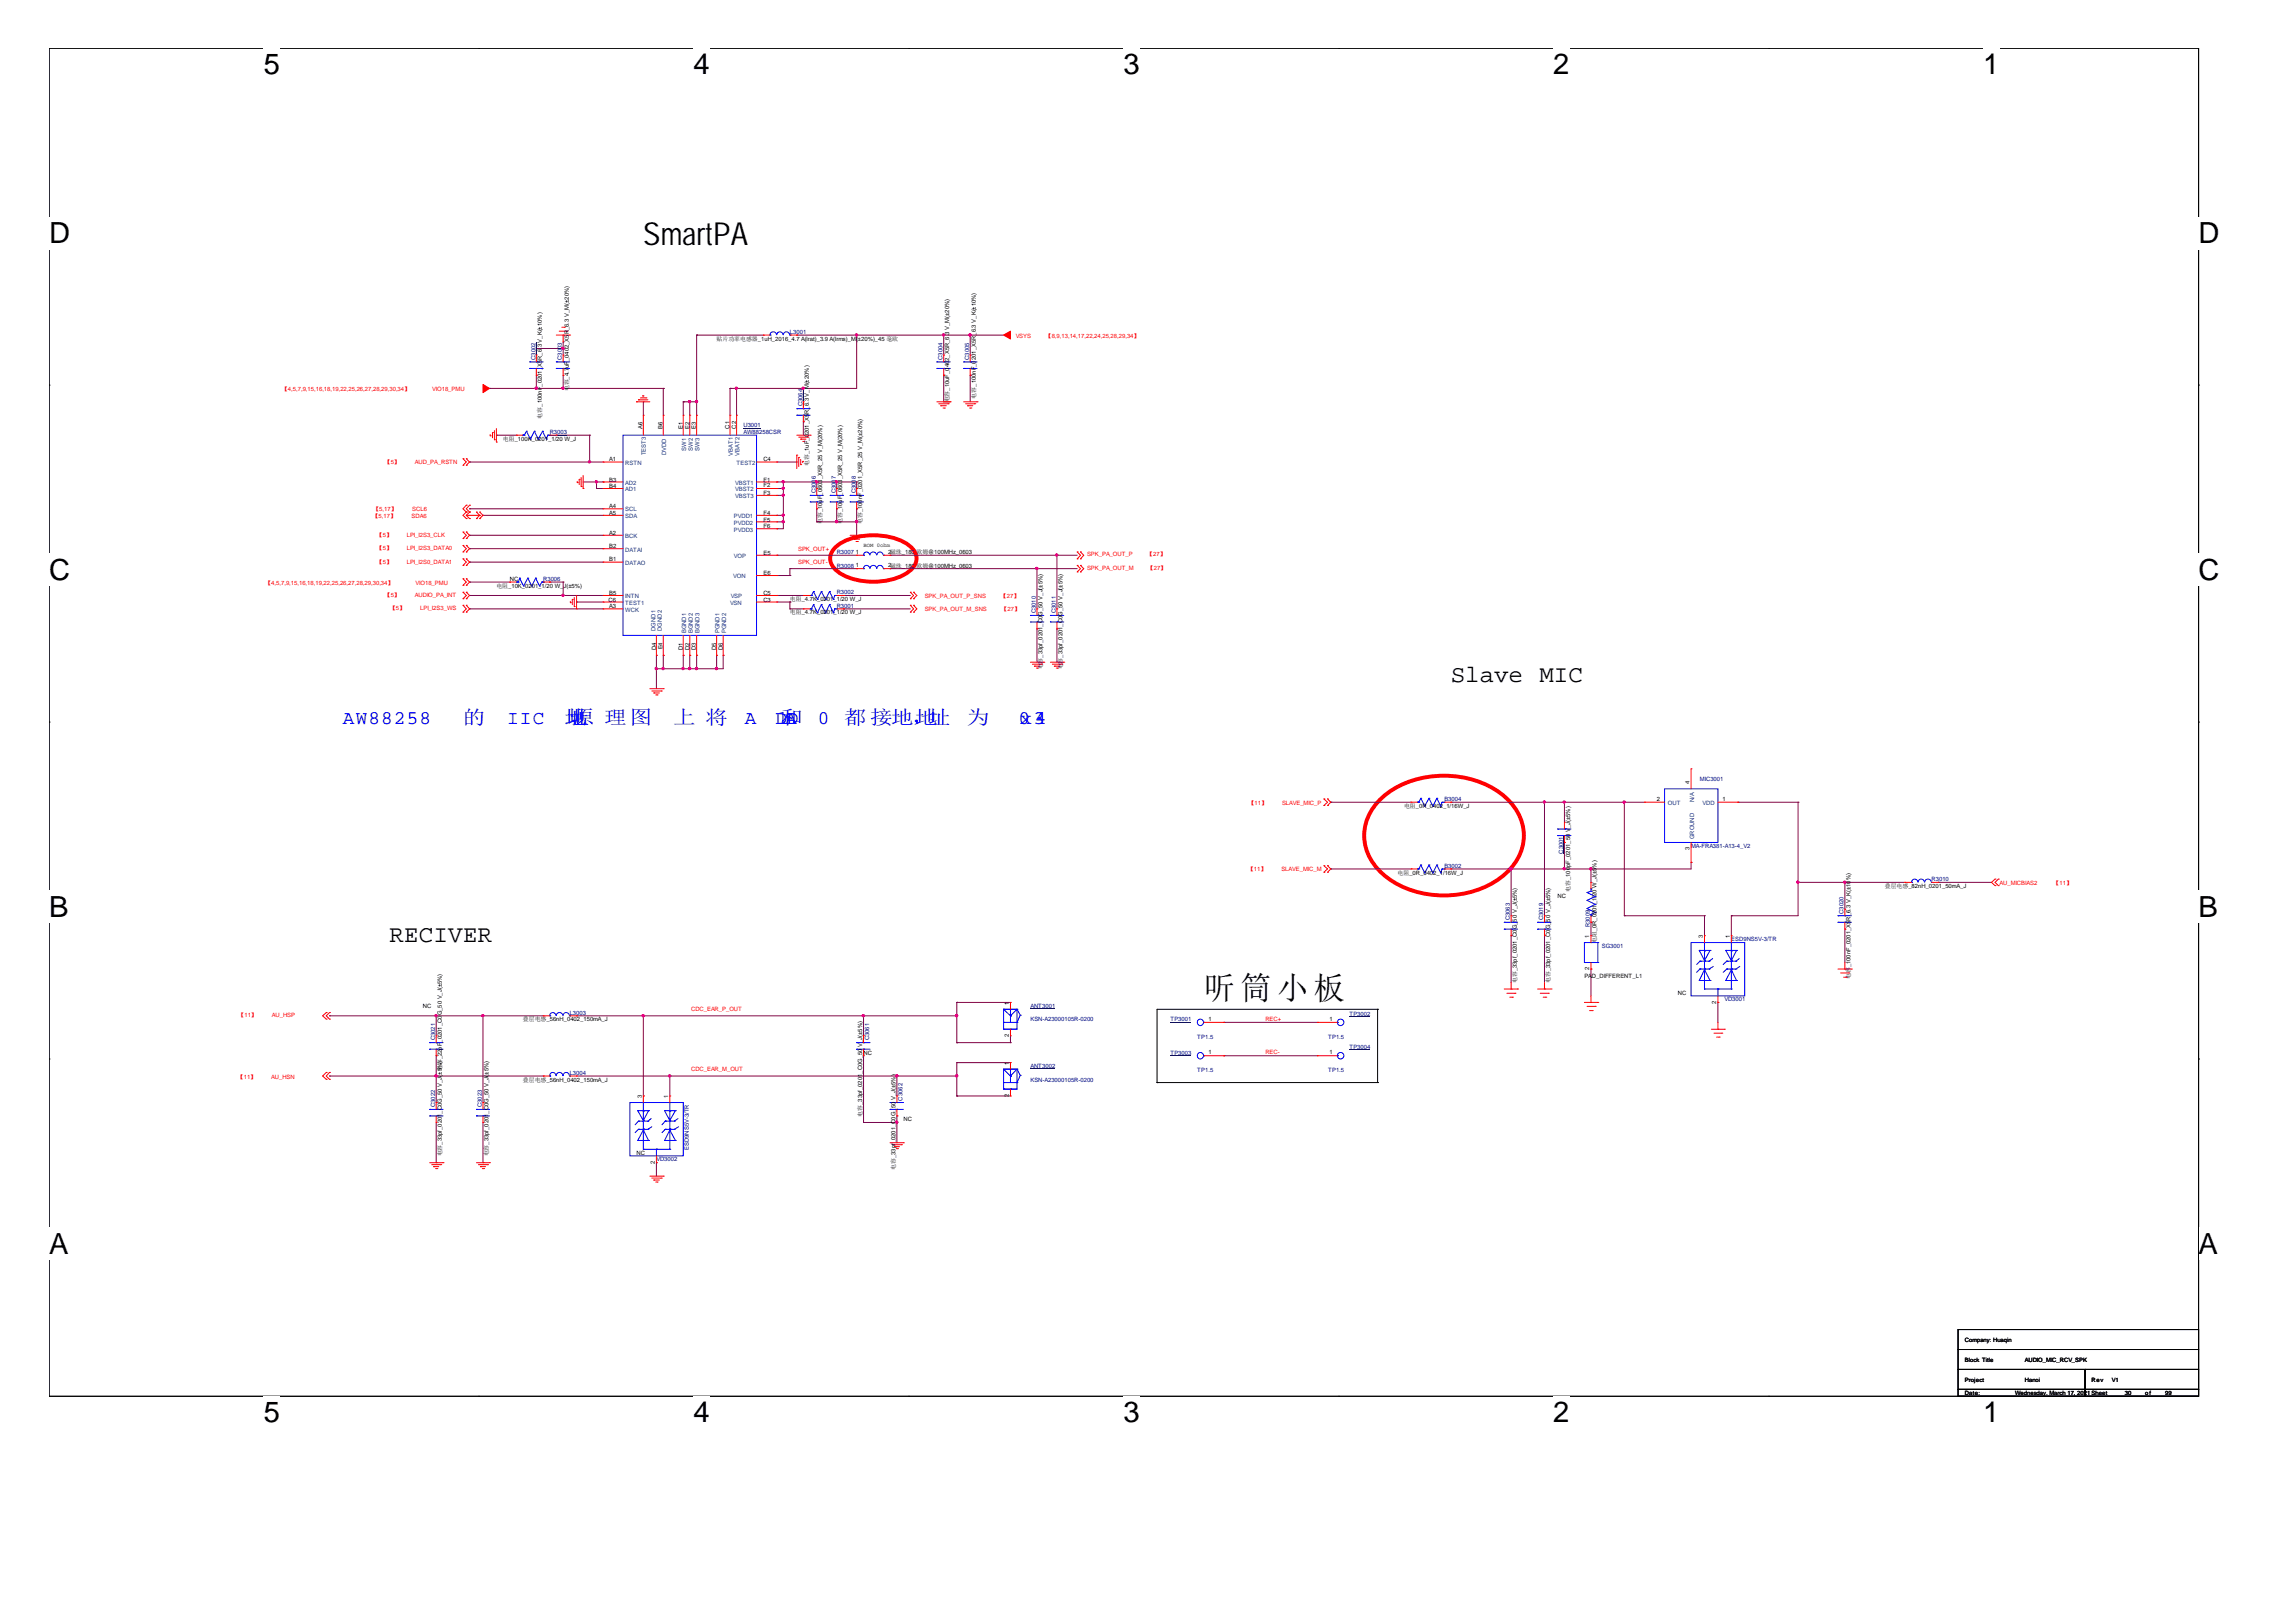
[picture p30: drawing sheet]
<svg xmlns="http://www.w3.org/2000/svg" width="297mm" height="210mm" viewBox="0 0 297 210" stroke-linecap="round" stroke-linejoin="round" font-family="sans-serif">
<defs><g id="words">
<g font-size="4.1">
<text x="83.2" y="31.7">SmartPA</text>
<text x="155.7" y="129.3">听筒小板</text>
</g>
<g font-size="3.8">
<text x="34.1" y="9.6">5</text>
<text x="89.7" y="9.6">4</text>
<text x="145.3" y="9.6">3</text>
<text x="201" y="9.6">2</text>
<text x="256.6" y="9.6">1</text>
<text x="6.3" y="31.4">D</text>
<text x="284.4" y="31.4">D</text>
<text x="6.3" y="75">C</text>
<text x="284.4" y="75">C</text>
<text x="6.3" y="118.6">B</text>
<text x="284.4" y="118.6">B</text>
<text x="6.3" y="162.2">A</text>
<text x="284.4" y="162.2">A</text>
<text x="34.1" y="184.1">5</text>
<text x="89.7" y="184.1">4</text>
<text x="145.3" y="184.1">3</text>
<text x="201" y="184.1">2</text>
<text x="256.6" y="184.1">1</text>
</g>
<g font-size="3.1">
<text x="187.7" y="88.2">Slave MIC</text>
<text x="50.4" y="121.8">RECIVER</text>
</g>
<g font-size="2.5" fill="#00f">
<text x="44.4" y="93.7">AW88258</text>
<text x="59.9" y="93.7">的</text>
<text x="65.6" y="93.7">IIC</text>
<text x="73" y="93.7">地</text>
<text x="73.4" y="93.7">址</text>
<text x="73.7" y="93.7">，</text>
<text x="74" y="93.7">原 理图</text>
<text x="87.1" y="93.7">上 将</text>
<text x="96.4" y="93.7">A</text>
<text x="100.3" y="93.7">D和</text>
<text x="100.5" y="93.7">1A</text>
<text x="101.8" y="93.7">D</text>
<text x="105.8" y="93.7">0</text>
<text x="109.2" y="93.7">都 接地，址</text>
<text x="118.4" y="93.7">地</text>
<text x="125.1" y="93.7">为</text>
<text x="131.8" y="93.7">0</text>
<text x="132" y="93.7">x3</text>
<text x="133.9" y="93.7">4</text>
</g>
<g font-size=".8" fill="#000080">
<text x="69.3" y="46.6" transform="rotate(-90 69.3 46.6)">C3002</text>
<text x="72.7" y="46.6" transform="rotate(-90 72.7 46.6)">C3003</text>
<text x="102.2" y="43.2">L3001</text>
<text x="121.9" y="46.6" transform="rotate(-90 121.9 46.6)">C3004</text>
<text x="125.4" y="46.6" transform="rotate(-90 125.4 46.6)">C3005</text>
<text x="103.8" y="52.6" transform="rotate(-90 103.8 52.6)">C3064</text>
<text x="71.1" y="56.2">R3003</text>
<text x="96.2" y="55.3">U3001</text>
<text x="96.2" y="56.2">AW88258CSR</text>
<text x="105.5" y="63.9" transform="rotate(-90 105.5 63.9)">C3006</text>
<text x="108.1" y="63.9" transform="rotate(-90 108.1 63.9)">C3007</text>
<text x="110.7" y="63.9" transform="rotate(-90 110.7 63.9)">C3008</text>
<text x="108.2" y="71.7">R3007</text>
<text x="70.3" y="75.2">R3006</text>
<text x="108.2" y="76.9">R3002</text>
<text x="108.2" y="73.5">R3008</text>
<text x="108.2" y="78.6">R3001</text>
<text x="134" y="79.4" transform="rotate(-90 134 79.4)">C3010</text>
<text x="136.6" y="79.4" transform="rotate(-90 136.6 79.4)">C3011</text>
<text x="219.9" y="101.1">MIC3001</text>
<text x="186.9" y="103.7">B3004</text>
<text x="186.9" y="112.3">B3002</text>
<text x="202.2" y="110.5" transform="rotate(-90 202.2 110.5)">C3001</text>
<text x="218.8" y="109.7">MA-FRA381-A13-4_V2</text>
<text x="195.3" y="119.1" transform="rotate(-90 195.3 119.1)">C3063</text>
<text x="199.6" y="119.1" transform="rotate(-90 199.6 119.1)">C3019</text>
<text x="205.7" y="120" transform="rotate(-90 205.7 120)">R3009</text>
<text x="238.5" y="118.3" transform="rotate(-90 238.5 118.3)">C3020</text>
<text x="249.9" y="114.1">R3010</text>
<text x="207.2" y="122.7">SG3001</text>
<text x="224" y="121.8">ESD9NS5V-3/TR</text>
<text x="73.7" y="131.3">L3003</text>
<text x="133.3" y="130.4">ANT3001</text>
<text x="174.6" y="131.4">TP3002</text>
<text x="223.1" y="129.6">VD3001</text>
<text x="56.3" y="134.6" transform="rotate(-90 56.3 134.6)">C3021</text>
<text x="112.4" y="134.6" transform="rotate(-90 112.4 134.6)">C3061</text>
<text x="133.3" y="132.2">KSN-A23000105R-0200</text>
<text x="151.4" y="136.5">TP3003</text>
<text x="151.4" y="132.2">TP3001</text>
<text x="154.9" y="134.4">TP1.5</text>
<text x="171.8" y="134.4">TP1.5</text>
<text x="174.6" y="135.7">TP3004</text>
<text x="56.3" y="143.3" transform="rotate(-90 56.3 143.3)">C3022</text>
<text x="62.4" y="143.3" transform="rotate(-90 62.4 143.3)">C3023</text>
<text x="73.7" y="139.1">L3004</text>
<text x="116.8" y="142.4" transform="rotate(-90 116.8 142.4)">C3062</text>
<text x="133.3" y="138.2">ANT3002</text>
<text x="133.3" y="140">KSN-A23000105R-0200</text>
<text x="154.9" y="138.7">TP1.5</text>
<text x="171.8" y="138.7">TP1.5</text>
<text x="89.1" y="148.8" transform="rotate(-90 89.1 148.8)">ESD9NS5V-3/TR</text>
<text x="84.9" y="150.3">VD3002</text>
</g>
<g font-size=".8">
<text x="92.7" y="44.1">贴片功率电感器_1uH_2016_4.7 A(lrat)_3.9 A(lrms)_M(</text>
<text x="111" y="44.1">±20%)_45 毫欧</text>
<text x="73.6" y="50.6" transform="rotate(-90 73.6 50.6)">电容_4.7uF_0402_X5R_6.3 V_M(±20%)</text>
<text x="122.8" y="52.1" transform="rotate(-90 122.8 52.1)">电容_10uF_0402_X5R_6.3 V_M(±20%)</text>
<text x="126.2" y="51.6" transform="rotate(-90 126.2 51.6)">电容_100nF_0201_X5R_6.3 V_K(±10%)</text>
<text x="65.1" y="57">电阻_100K_0201_1/20 W_J</text>
<text x="70.1" y="54.2" transform="rotate(-90 70.1 54.2)">电容_100nF_0201_X5R_6.3 V_K(±10%)</text>
<text x="78.8" y="59.7">A1</text>
<text x="83.1" y="55.5" transform="rotate(-90 83.1 55.5)">A6</text>
<text x="85.7" y="55.5" transform="rotate(-90 85.7 55.5)">B6</text>
<text x="88.3" y="55.5" transform="rotate(-90 88.3 55.5)">E1</text>
<text x="89.2" y="55.5" transform="rotate(-90 89.2 55.5)">E2</text>
<text x="90" y="55.5" transform="rotate(-90 90 55.5)">E3</text>
<text x="94.4" y="55.5" transform="rotate(-90 94.4 55.5)">C1</text>
<text x="95.2" y="55.5" transform="rotate(-90 95.2 55.5)">C2</text>
<text x="98.8" y="59.7">C4</text>
<text x="78.8" y="63.2">B4</text>
<text x="78.8" y="65.8">A4</text>
<text x="78.8" y="62.3">B3</text>
<text x="98.8" y="62.3">F1</text>
<text x="98.8" y="63">F2</text>
<text x="98.8" y="64">F3</text>
<text x="104.6" y="60.3" transform="rotate(-90 104.6 60.3)">电容_1uF_0201_X5R_6.3 V_M(±20%)</text>
<text x="78.8" y="71">B2</text>
<text x="78.8" y="66.6">A5</text>
<text x="78.8" y="69.2">A2</text>
<text x="98.8" y="71.8">E5</text>
<text x="98.8" y="67.5">F5</text>
<text x="98.8" y="66.6">F4</text>
<text x="98.8" y="68.3">F6</text>
<text x="106.4" y="67.8" transform="rotate(-90 106.4 67.8)">电容_10uF_0603_X5R_25 V_M(20%)</text>
<text x="109" y="67.8" transform="rotate(-90 109 67.8)">电容_10uF_0603_X5R_25 V_M(20%)</text>
<text x="110.7" y="71.6">1</text>
<text x="111.5" y="67.8" transform="rotate(-90 111.5 67.8)">电容_100nF_0201_X5R_25 V_M(±20%)</text>
<text x="114.9" y="71.6">2磁珠_180 欧姆@100MHz_0603</text>
<text x="64.2" y="76">电阻_10K_0201_1/20 W_J(±5%)</text>
<text x="66" y="75.2">NC</text>
<text x="78.7" y="77.9">C6</text>
<text x="78.8" y="72.7">B1</text>
<text x="78.8" y="77">B5</text>
<text x="98.8" y="77">C5</text>
<text x="98.8" y="77.9">C3</text>
<text x="98.8" y="74.4">E6</text>
<text x="102.2" y="77.8">电阻_4.7K_0201_1/20 W_J</text>
<text x="110.7" y="73.4">1</text>
<text x="114.9" y="73.4">2磁珠_180 欧姆@100MHz_0603</text>
<text x="78.8" y="78.7">A3</text>
<text x="102.2" y="79.5">电阻_4.7K_0201_1/20 W_J</text>
<text x="84.9" y="84.1" transform="rotate(-90 84.9 84.1)">D4</text>
<text x="85.7" y="84" transform="rotate(-90 85.7 84)">E4</text>
<text x="88.3" y="84.1" transform="rotate(-90 88.3 84.1)">D1</text>
<text x="89.2" y="84.1" transform="rotate(-90 89.2 84.1)">D2</text>
<text x="90" y="84.1" transform="rotate(-90 90 84.1)">D3</text>
<text x="92.7" y="84.1" transform="rotate(-90 92.7 84.1)">D5</text>
<text x="93.5" y="84.1" transform="rotate(-90 93.5 84.1)">D6</text>
<text x="134.9" y="86.6" transform="rotate(-90 134.9 86.6)">电容_33pf_0201_C0G_50 V_J(±5%)</text>
<text x="137.5" y="86.6" transform="rotate(-90 137.5 86.6)">电容_33pf_0201_C0G_50 V_J(±5%)</text>
<text x="218.6" y="101.5" transform="rotate(-90 218.6 101.5)">4</text>
<text x="181.7" y="104.5">电阻_0R_0402_1/16W_J</text>
<text x="214.3" y="103.6">2</text>
<text x="222.8" y="103.6">1</text>
<text x="180.8" y="113.2">电阻_0R_0402_1/16W_J</text>
<text x="218.6" y="110" transform="rotate(-90 218.6 110)">3</text>
<text x="201.5" y="116.2">NC</text>
<text x="203.1" y="115.4" transform="rotate(-90 203.1 115.4)">电容_100pF_0201_50 V_J(±5%)</text>
<text x="243.8" y="114.9">叠层电感_82nH_0201_50mA_J</text>
<text x="205.6" y="125.6" transform="rotate(-90 205.6 125.6)">2</text>
<text x="205.6" y="121.4" transform="rotate(-90 205.6 121.4)">1</text>
<text x="206.5" y="122.1" transform="rotate(-90 206.5 122.1)">电阻_0R_0201_1/20 W_J(±5%)</text>
<text x="220.3" y="121.4" transform="rotate(-90 220.3 121.4)">3</text>
<text x="223.8" y="121.4" transform="rotate(-90 223.8 121.4)">1</text>
<text x="54.7" y="130.4">NC</text>
<text x="130.5" y="130" transform="rotate(-90 130.5 130)">1</text>
<text x="196.2" y="127.2" transform="rotate(-90 196.2 127.2)">电容_33pf_0201_C0G_50 V_J(±5%)</text>
<text x="200.5" y="127.2" transform="rotate(-90 200.5 127.2)">电容_33pf_0201_C0G_50 V_J(±5%)</text>
<text x="205" y="126.5">PA</text>
<text x="206" y="126.5">D_DIFFERENT_L1</text>
<text x="217.1" y="128.7">NC</text>
<text x="222" y="129.9" transform="rotate(-90 222 129.9)">2</text>
<text x="239.4" y="126.7" transform="rotate(-90 239.4 126.7)">电容_100nF_0201_X5R_6.3 V_K(±10%)</text>
<text x="67.6" y="132.2">叠层电感_56nH_0402_150mA_J</text>
<text x="111.7" y="136.5">NC</text>
<text x="130.5" y="137.8" transform="rotate(-90 130.5 137.8)">1</text>
<text x="130.5" y="134.2" transform="rotate(-90 130.5 134.2)">2</text>
<text x="156.3" y="136.4">1</text>
<text x="156.3" y="132.1">1</text>
<text x="172" y="136.4">1</text>
<text x="172" y="132.1">1</text>
<text x="57.1" y="139.1" transform="rotate(-90 57.1 139.1)">±5%)</text>
<text x="57.1" y="138.6" transform="rotate(-90 57.1 138.6)">电容_22pF_0201_C0G_50 V_J(±5%)</text>
<text x="63.2" y="139.1" transform="rotate(-90 63.2 139.1)">±5%)</text>
<text x="67.6" y="140">叠层电感_56nH_0402_150mA_J</text>
<text x="83" y="142.1" transform="rotate(-90 83 142.1)">3</text>
<text x="86.4" y="142.1" transform="rotate(-90 86.4 142.1)">1</text>
<text x="130.5" y="142" transform="rotate(-90 130.5 142)">2</text>
<text x="57.1" y="149.7" transform="rotate(-90 57.1 149.7)">电容_33pf_0201_C0G_50 V_J(</text>
<text x="63.2" y="149.7" transform="rotate(-90 63.2 149.7)">电容_33pf_0201_C0G_50 V_J(</text>
<text x="82.3" y="149.5">NC</text>
<text x="111.5" y="144.5" transform="rotate(-90 111.5 144.5)">电容_33pf_0201_C0G_50 V_J(±5%)</text>
<text x="116.9" y="145.1">NC</text>
<text x="84.7" y="150.6" transform="rotate(-90 84.7 150.6)">2</text>
<text x="115.9" y="151.4" transform="rotate(-90 115.9 151.4)">电容_33pf_0201_C0G_50 V_J(±5%)</text>
<text x="254.2" y="173.6">Company: Huaqin</text>
<text x="254.2" y="176.2">Block Title</text>
<text x="254.2" y="178.8">Project</text>
<text x="262" y="178.8">Hanoi</text>
<text x="262" y="176.2">AUDIO_MIC_RCV_SPK</text>
<text x="270.6" y="178.8">Rev</text>
<text x="273.2" y="178.8">V1</text>
<text x="254.2" y="180.5">Date:</text>
<text x="260.7" y="180.5">Wednesday, March 17, 2021 Sheet</text>
<text x="274.9" y="180.5">30</text>
<text x="277.5" y="180.5">of</text>
<text x="280.1" y="180.5">99</text>
</g>
<g font-size=".8" fill="#f00">
<text x="131.4" y="43.7">VSYS</text>
<text x="135.3" y="43.7">【8,9,13,14,17,22,24,25,28,29,34】</text>
<text x="36.5" y="50.6">【4,5,7,9,15,16,18,19,22,25,26,27,28,29,30,34】</text>
<text x="55.9" y="50.6">VIO18_PMU</text>
<text x="49.8" y="60">【5】</text>
<text x="53.7" y="60">AUD_PA_RSTN</text>
<text x="48.2" y="67.1">【5,17】</text>
<text x="48.3" y="66.2">【5,17】</text>
<text x="48.8" y="69.5">【5】</text>
<text x="48.8" y="71.2">【5】</text>
<text x="52.6" y="69.5">LPI_I2S3_CLK</text>
<text x="52.6" y="71.2">LPI_I2S3_DATA0</text>
<text x="53.3" y="67.1">SDA6</text>
<text x="53.3" y="66.2">SCL6</text>
<text x="103.3" y="71.3">SPK_OUT+</text>
<text x="140.6" y="72">SPK_PA_OUT_P</text>
<text x="148.4" y="72">【27】</text>
<text x="34.3" y="75.7">【4,5,7,9,15,16,18,19,22,25,26,27,28,29,30,34】</text>
<text x="48.8" y="73">【5】</text>
<text x="49.8" y="77.3">【5】</text>
<text x="52.6" y="73">LPI_I2S0_DATA1</text>
<text x="53.7" y="77.3">AUDIO_PA_INT</text>
<text x="53.8" y="75.7">VIO18_PMU</text>
<text x="103.3" y="73">SPK_OUT-</text>
<text x="119.6" y="77.4">SPK_PA_OUT_P_SNS</text>
<text x="129.5" y="77.4">【27】</text>
<text x="140.6" y="73.7">SPK_PA_OUT_M</text>
<text x="148.5" y="73.7">【27】</text>
<text x="50.5" y="79">【5】</text>
<text x="54.4" y="79">LPI_I2S3_WS</text>
<text x="119.6" y="79.1">SPK_PA_OUT_M_SNS</text>
<text x="129.6" y="79.1">【27】</text>
<text x="161.5" y="104.1">【11】</text>
<text x="165.9" y="104.1">SLAVE_MIC_P</text>
<text x="161.5" y="112.7">【11】</text>
<text x="165.8" y="112.7">SLAVE_MIC_M</text>
<text x="258.7" y="114.6">AU_MICBIAS2</text>
<text x="265.7" y="114.6">【11】</text>
<text x="30.9" y="131.7">【11】</text>
<text x="35.2" y="131.7">AU_HSP</text>
<text x="89.4" y="130.9">CDC_EAR_P_OUT</text>
<text x="163.7" y="132.1">REC+</text>
<text x="163.7" y="136.5">REC-</text>
<text x="30.8" y="139.6">【11】</text>
<text x="35.1" y="139.6">AU_HSN</text>
<text x="89.4" y="138.7">CDC_EAR_M_OUT</text>
</g>
<g font-size=".8" fill="#004080">
<text x="83.6" y="58.9" transform="rotate(-90 83.6 58.9)">TEST3</text>
<text x="86.2" y="58.9" transform="rotate(-90 86.2 58.9)">DVDD</text>
<text x="88.8" y="58.3" transform="rotate(-90 88.8 58.3)">SW1</text>
<text x="89.6" y="58.3" transform="rotate(-90 89.6 58.3)">SW2</text>
<text x="90.5" y="58.3" transform="rotate(-90 90.5 58.3)">SW3</text>
<text x="94.8" y="59" transform="rotate(-90 94.8 59)">VBAT1</text>
<text x="95.7" y="59" transform="rotate(-90 95.7 59)">VBAT2</text>
<text x="80.9" y="63.6">AD1</text>
<text x="80.9" y="60.2">RSTN</text>
<text x="80.9" y="62.8">AD2</text>
<text x="95.1" y="62.8">VBST1</text>
<text x="95.1" y="63.6">VBST2</text>
<text x="95.1" y="64.5">VBST3</text>
<text x="95.3" y="60.2">TEST2</text>
<text x="80.9" y="71.4">DATAI</text>
<text x="80.9" y="66.2">SCL</text>
<text x="80.9" y="67.1">SDA</text>
<text x="80.9" y="69.7">BCK</text>
<text x="95" y="67.9">PVDD2</text>
<text x="95" y="67.1">PVDD1</text>
<text x="95" y="68.8">PVDD3</text>
<text x="80.9" y="77.4">INTN</text>
<text x="80.9" y="73.1">DATAO</text>
<text x="94.5" y="77.4">VSP</text>
<text x="94.9" y="74.8">VON</text>
<text x="95" y="72.2">VOP</text>
<text x="80.9" y="79.1">WCK</text>
<text x="80.9" y="78.3">TEST1</text>
<text x="84.8" y="81.6" transform="rotate(-90 84.8 81.6)">DGND1</text>
<text x="85.6" y="81.6" transform="rotate(-90 85.6 81.6)">DGND2</text>
<text x="88.8" y="82" transform="rotate(-90 88.8 82)">BGND1</text>
<text x="89.6" y="82" transform="rotate(-90 89.6 82)">BGND2</text>
<text x="90.5" y="82" transform="rotate(-90 90.5 82)">BGND3</text>
<text x="93.1" y="82" transform="rotate(-90 93.1 82)">PGND1</text>
<text x="93.9" y="82" transform="rotate(-90 93.9 82)">PGND2</text>
<text x="94.4" y="78.3">VSN</text>
<text x="215.8" y="104.2">OUT</text>
<text x="219.2" y="103.8" transform="rotate(-90 219.2 103.8)">N/A</text>
<text x="220.3" y="104.2">VDD</text>
<text x="219.2" y="108.6" transform="rotate(-90 219.2 108.6)">GROUND</text>
</g>
<text font-size=".7" x="111.7" y="70.8">BOM 0ohm</text>
</g></defs>
<path d="M6.3 6.2h278.1v174.5h-278.1z" fill="none" stroke="#000" stroke-width=".13"/>
<g fill="#fff">
<path d="M34.1 6.2h2.1v4.3h-2.1z"/>
<path d="M34.1 180.7h2.1v4.2h-2.1z"/>
</g>
<path d="M61.9 6.2h.1M61.9 180.7h.1" fill="none" stroke="#000" stroke-width=".13"/>
<g fill="#fff">
<path d="M89.7 6.2h2.1v4.3h-2.1z"/>
<path d="M89.7 180.7h2.1v4.2h-2.1z"/>
</g>
<path d="M117.6 6.2h.1M117.6 180.7h.1" fill="none" stroke="#000" stroke-width=".13"/>
<g fill="#fff">
<path d="M145.3 6.2h2.1v4.3h-2.1z"/>
<path d="M145.3 180.7h2.1v4.2h-2.1z"/>
</g>
<path d="M173.2 6.2h.1M173.2 180.7h.1" fill="none" stroke="#000" stroke-width=".13"/>
<g fill="#fff">
<path d="M201 6.2h2.1v4.3h-2.1z"/>
<path d="M201 180.7h2.1v4.2h-2.1z"/>
</g>
<path d="M228.8 6.2h.1M228.8 180.7h.1" fill="none" stroke="#000" stroke-width=".13"/>
<g fill="#fff">
<path d="M256.6 6.2h2.1v4.3h-2.1z"/>
<path d="M256.6 180.7h2.1v4.2h-2.1z"/>
<path d="M6.3 28h2.8v4.3h-2.8z"/>
<path d="M284.4 28h2.8v4.3h-2.8z"/>
<path d="M6.3 71.6h2.8v4.3h-2.8z"/>
<path d="M284.4 71.6h2.8v4.3h-2.8z"/>
</g>
<path d="M6.3 49.8h.1M284.4 49.8h.1" fill="none" stroke="#000" stroke-width=".13"/>
<g fill="#fff">
<path d="M6.3 115.2h2.6v4.3h-2.6z"/>
<path d="M284.4 115.2h2.6v4.3h-2.6z"/>
</g>
<path d="M6.3 93.4h.1M284.4 93.4h.1" fill="none" stroke="#000" stroke-width=".13"/>
<g fill="#fff">
<path d="M6.3 158.8h2.6v4.3h-2.6z"/>
<path d="M284.4 158.8h2.6v4.3h-2.6z"/>
</g>
<g fill="none" stroke="#000" stroke-width=".13">
<path d="M6.3 137h.1M178.2 130.6h-28.5v9.5M178.2 130.6h.1M178.2 130.6v9.5M284.4 137h.1M149.7 140.1h.1M149.7 140.1h28.5M178.2 140.1h.1M253.3 172.1h31.1v2.5h-31.1zM253.3 174.6h31.1v2.6h-31.1zM253.3 177.2h16.4v2.6h-16.4zM253.3 179.8h16.4v.9h-16.4z"/>
<path d="M269.7 179.8h14.7v.9h-14.7zM269.7 177.2h14.7v2.6h-14.7z"/>
</g>
<path d="M108.2 70.7a8.5 8.5 0 0 1 7.6-1 4.1 4.1 0 0 1 2.7 2 1.9 1.9 0 0 1-.7 2.1 8.5 8.5 0 0 1-7.6 1.1 4.1 4.1 0 0 1-2.7-2.1 1.92 1.92 0 0 1 .7-2.1zM178.6 103.4a12.7 12.7 0 0 1 13.4-2 8.2 8.2 0 0 1 5.1 5.7 6.6 6.6 0 0 1-3 6.5 12.9 12.9 0 0 1-14.6 0 6.5 6.5 0 0 1-2.2-8.5l.6-.9z" fill="none" stroke="#f00" stroke-width=".51"/>
<g fill="none" stroke="#800040" stroke-width=".13">
<path d="M60.7 59.8h.1M60.7 59.8h17.3M63.3 50.3h22.5M63.3 50.3h.1M64.2 56.3h.1M64.2 56.3h2.6M69.4 45.1h.1M69.4 48.6h.1M69.4 50.3h.1M69.4 45.1v.8M69.4 48.6v1.7M69.4 45.1h3.5"/>
<path d="M72 56.3h.1M72 56.3h4.3M72.9 44.3h.1M72.9 50.3h.1M72.9 45.1h.1M72.9 44.3v1.6M72.9 48.6v1.7M76.3 56.3h.1M76.3 59.8h.1M76.3 56.3v3.5M83.2 52h.1M83.2 52v1.7"/>
<path d="M85.8 50.3h.1M85.8 50.3v3.4M88.4 52h.1M88.4 52v1.7M88.4 52h1.7M89.2 52h.1M89.2 52v1.7M90.1 43.4h8.7M90.1 43.4h.1M90.1 52h.1M90.1 43.4v10.3M94.4 50.3h.1"/>
<path d="M94.4 50.3v3.4M95.3 50.3h.1M95.3 50.3v3.4M100.5 59.8h2.6M103.1 43.4h26.7M103.1 43.4h.1M103.1 59.8h.1M103.9 50.3h.1M103.9 54.6h.1M103.9 50.3v1.7M103.9 54.6v1.7M110.8 43.4h.1"/>
<path d="M110.8 43.4v6.9h-16.4M122.1 43.4h.1M122.1 48.6h.1M122.1 52h.1M122.1 43.4v2.5M122.1 48.6v3.4M122.1 52h.8M125.5 43.4h.1M125.5 48.6h.1M125.5 43.4v2.5M125.5 48.6v3.4M60.7 65.8h.1"/>
<path d="M60.7 69.3h.1M60.7 71h.1M60.7 72.7h.1M60.7 78.8h.1M60.7 75.3h.1M60.7 77.1h.1M60.7 65.8h17.3M60.7 69.3h17.3M60.7 71h17.3M60.7 72.7h17.3M60.7 77.1h17.3M60.7 78.8h17.3"/>
<path d="M60.7 75.3h5.3M62.5 66.7h.1M62.5 66.7h15.5M71.1 75.3h1.8M71.1 75.3h.1M72.9 75.3h.1M72.9 75.3v1.8M74.6 77.9h.1M74.6 77.9h3.4M75.4 62.4h2.6M77.2 62.4h.1M77.2 63.2h.1"/>
<path d="M77.2 62.4v.8M77.2 63.2h.8M78 62.4h.1M78 77.1h.1M100.5 71.9h10.3M100.5 62.4h.1M100.5 66.7h.1M100.5 68.4h.1M100.5 71.9h.1M100.5 77.1h.1M100.5 67.5h.8M100.5 63.2h.8"/>
<path d="M100.5 77.9h1.7M100.5 74.5h1.7M100.5 64.1h.8M100.5 77.1h3.4M100.5 62.4h10.3M100.5 66.7h.8M101.3 62.4h.1M101.3 66.7h.1M101.3 67.5h.1M101.3 64.1h.1M101.3 63.2h.1M101.3 62.4v6h-.8"/>
<path d="M102.2 77.9h.1M102.2 78.8h.1M102.2 74.5h.1M102.2 73.6h.1M102.2 73.6h8.6M102.2 73.6v.9M102.2 77.9v.9M102.2 78.8h1.7M105.7 62.4h.1M105.7 65.8h.1M105.7 67.5h.1M105.7 62.4v.8"/>
<path d="M105.7 65.8v1.7M105.7 67.5h5.1M108.2 62.4h.1M108.2 65.8h.1M108.2 67.5h.1M108.2 62.4v.8M108.2 65.8v1.7M109.1 77.1h.1M109.1 78.8h.1M109.1 77.1h8.7M109.1 78.8h8.7M110.8 62.4h.1"/>
<path d="M110.8 65.8h.1M110.8 67.5h.1M110.8 73.6h.1M110.8 62.4v.8M110.8 65.8v3.5M115.1 71.9h.1M115.1 73.6h.1M115.1 73.6h24.3M115.2 71.9h24.2M134.2 73.6h.1M134.2 73.6v5.2M136.7 71.9h.1"/>
<path d="M136.7 71.9v6.9M84.9 84.8h.1M84.9 86.5h.1M84.9 84.8v4.3M85.8 84.8h.1M85.8 86.5h.1M85.8 84.8v1.7M88.4 84.8h.1M88.4 86.5h.1M88.4 84.8v1.7M89.2 84.8h.1M89.2 84.8v1.7"/>
<path d="M90.1 84.8h.1M90.1 86.5h.1M90.1 84.8v1.7M92.7 84.8h.1M92.7 86.5h.1M92.7 84.8v1.7M93.6 84.8h.1M93.6 84.8v1.7h-8.7M134.2 81.4h.1M134.2 81.4v4.3M136.7 81.4h.1M136.7 81.4v4.3"/>
<path d="M172.2 103.8h.1M172.2 112.5h.1M172.2 103.8h10.3M172.2 112.5h10.3M187.7 103.8h.1M187.7 112.5h.1M187.7 103.8h25.1M195.5 112.5h.1M195.5 112.5v6M199.8 103.8h.1M199.8 103.8v14.7M202.4 103.8h.1"/>
<path d="M202.4 112.5h.1M202.4 109h.1M202.4 103.8v2.6M202.4 109v3.5M205.8 112.5h.1M205.8 119.4h.1M205.8 112.5v1.7M205.8 119.4v1.7M210.1 103.8h.1M210.1 118.5h.1M210.1 103.8v14.7M210.1 118.5h10.4"/>
<path d="M218.8 111.6h.1M218.8 111.6v.9h-31.1M220.5 118.5h.1M220.5 118.5v2.6M224 118.5h.1M224 118.5v2.6M224.8 103.8h.1M224.8 103.8h7.8M232.6 114.2h13.8M232.6 103.8h.1M232.6 114.2h.1M232.6 103.8v14.7h-8.6"/>
<path d="M238.7 114.2h.1M238.7 114.2v3.5M250.7 114.2h6.9M250.7 114.2h.1M42.6 131.5h.1M42.6 139.2h.1M42.6 131.5h27.7M42.6 139.2h27.7M56.4 131.5h.1M56.4 136.6h.1M56.4 139.2h.1M56.4 131.5v2.5"/>
<path d="M56.4 136.6v6.1M62.5 131.5h.1M62.5 131.5v11.2M74.6 131.5h49.2M74.6 139.2h49.2M83.2 131.5h.1M83.2 131.5v10.3M86.7 139.2h.1M86.7 139.2v2.6M111.7 131.5h.1M111.7 131.5v2.5M111.7 136.6v8.7"/>
<path d="M116 139.2h.1M116 139.2v2.6M123.8 137.5h6.9M123.8 129.7h6.9M123.8 134.9h6.9M123.8 131.5h.1M123.8 134.9h.1M123.8 139.2h.1M123.8 137.5h.1M123.8 129.7h.1M123.8 129.7v5.2M123.8 137.5v4.3"/>
<path d="M130.7 134.9h.1M130.7 134v.9M158.3 132.3h.1M158.3 136.6h.1M158.3 132.3h12.1M158.3 136.6h12.1M195.5 121.1h.1M195.5 121.1v6M199.8 121.1h.1M199.8 121.1v6M205.8 125.4h.1M205.8 125.4v3.5"/>
<path d="M222.2 129.7h.1M222.2 129.7v2.6M238.7 120.2h.1M238.7 120.2v4.4M56.4 142.7h.1M56.4 150.5h.1M56.4 145.3v5.2M62.5 142.7h.1M62.5 150.5h.1M62.5 145.3v5.2M83.2 141.8h.1M84.9 150.5h.1"/>
<path d="M84.9 150.5v1.7M111.7 145.3h.1M111.7 145.3h4.3M116 144.4h.1M116 145.3h.1M116 144.4v3.5M123.8 141.8h6.9M123.8 141.8h.1"/>
</g>
<g fill="#f0f" stroke="#f0f" stroke-width=".13">
<path d="M72.7 45h.2v.2h-.2z" fill-rule="evenodd"/>
<path d="M90 51.9h.2v.2h-.2z" fill-rule="evenodd"/>
<path d="M122 43.2h.2v.2h-.2z" fill-rule="evenodd"/>
<path d="M125.4 43.2h.2v.2h-.2z" fill-rule="evenodd"/>
<path d="M69.2 50.1h.3v.2h-.3z" fill-rule="evenodd"/>
<path d="M72.7 50.1h.2v.2h-.2z" fill-rule="evenodd"/>
<path d="M89.1 51.9h.2v.2h-.2z" fill-rule="evenodd"/>
<path d="M105.5 62.2h.2v.2h-.2z" fill-rule="evenodd"/>
<path d="M101.2 62.2h.2v.2h-.2z" fill-rule="evenodd"/>
<path d="M108.1 62.2h.2v.2h-.2z" fill-rule="evenodd"/>
<path d="M101.2 67.4h.2v.2h-.2z" fill-rule="evenodd"/>
<path d="M110.7 67.4h.2v.2h-.2z" fill-rule="evenodd"/>
<path d="M108.1 67.4h.2v.2h-.2z" fill-rule="evenodd"/>
<path d="M136.6 71.7h.2v.2h-.2z" fill-rule="evenodd"/>
<path d="M134 73.5h.2v.2h-.2z" fill-rule="evenodd"/>
<path d="M85.7 86.4h.2v.2h-.2z" fill-rule="evenodd"/>
<path d="M88.3 86.4h.2v.2h-.2z" fill-rule="evenodd"/>
<path d="M90 86.4h.2v.2h-.2z" fill-rule="evenodd"/>
<path d="M92.6 86.4h.2v.2h-.2z" fill-rule="evenodd"/>
<path d="M84.8 86.4h.2v.2h-.2z" fill-rule="evenodd"/>
<path d="M56.3 131.3h.2v.2h-.2z" fill-rule="evenodd"/>
<path d="M62.3 131.3h.3v.2h-.3z" fill-rule="evenodd"/>
<path d="M83.1 131.3h.2v.2h-.2z" fill-rule="evenodd"/>
<path d="M111.6 131.3h.2v.2h-.2z" fill-rule="evenodd"/>
<path d="M123.6 131.3h.3v.2h-.3z" fill-rule="evenodd"/>
<path d="M56.3 139.1h.2v.2h-.2z" fill-rule="evenodd"/>
<path d="M86.5 139.1h.2v.2h-.2z" fill-rule="evenodd"/>
<path d="M115.9 139.1h.2v.2h-.2z" fill-rule="evenodd"/>
<path d="M123.6 139.1h.3v.2h-.3z" fill-rule="evenodd"/>
<path d="M115.9 145.1h.2v.2h-.2z" fill-rule="evenodd"/>
<path d="M199.7 103.7h.2v.2h-.2z" fill-rule="evenodd"/>
<path d="M210 103.7h.2v.2h-.2z" fill-rule="evenodd"/>
<path d="M202.3 112.3h.2v.2h-.2z" fill-rule="evenodd"/>
<path d="M195.4 112.3h.2v.2h-.2z" fill-rule="evenodd"/>
<path d="M205.7 112.3h.2v.2h-.2z" fill-rule="evenodd"/>
<path d="M232.5 114h.2v.3h-.2z" fill-rule="evenodd"/>
<path d="M238.5 114h.2v.3h-.2z" fill-rule="evenodd"/>
<path d="M89.1 86.4h.2v.2h-.2z" fill-rule="evenodd"/>
<path d="M95.2 50.1h.2v.2h-.2z" fill-rule="evenodd"/>
<path d="M110.7 43.2h.2v.2h-.2z" fill-rule="evenodd"/>
<path d="M76.1 59.7h.3v.2h-.3z" fill-rule="evenodd"/>
<path d="M77 62.2h.2v.2h-.2z" fill-rule="evenodd"/>
<path d="M72.7 76.9h.2v.2h-.2z" fill-rule="evenodd"/>
<path d="M101.2 66.6h.2v.2h-.2z" fill-rule="evenodd"/>
<path d="M101.2 64h.2v.2h-.2z" fill-rule="evenodd"/>
<path d="M101.2 63.1h.2v.2h-.2z" fill-rule="evenodd"/>
<path d="M103.8 50.1h.2v.2h-.2z" fill-rule="evenodd"/>
<path d="M202.3 103.7h.2v.2h-.2z" fill-rule="evenodd"/>
<path d="M72.7 45h.2v.2h-.2z" fill-rule="evenodd"/>
<path d="M90 51.9h.2v.2h-.2z" fill-rule="evenodd"/>
<path d="M122 43.2h.2v.2h-.2z" fill-rule="evenodd"/>
<path d="M125.4 43.2h.2v.2h-.2z" fill-rule="evenodd"/>
<path d="M69.2 50.1h.3v.2h-.3z" fill-rule="evenodd"/>
<path d="M72.7 50.1h.2v.2h-.2z" fill-rule="evenodd"/>
<path d="M89.1 51.9h.2v.2h-.2z" fill-rule="evenodd"/>
<path d="M105.5 62.2h.2v.2h-.2z" fill-rule="evenodd"/>
<path d="M101.2 62.2h.2v.2h-.2z" fill-rule="evenodd"/>
<path d="M108.1 62.2h.2v.2h-.2z" fill-rule="evenodd"/>
<path d="M101.2 67.4h.2v.2h-.2z" fill-rule="evenodd"/>
<path d="M110.7 67.4h.2v.2h-.2z" fill-rule="evenodd"/>
<path d="M108.1 67.4h.2v.2h-.2z" fill-rule="evenodd"/>
<path d="M136.6 71.7h.2v.2h-.2z" fill-rule="evenodd"/>
<path d="M134 73.5h.2v.2h-.2z" fill-rule="evenodd"/>
<path d="M85.7 86.4h.2v.2h-.2z" fill-rule="evenodd"/>
<path d="M88.3 86.4h.2v.2h-.2z" fill-rule="evenodd"/>
<path d="M90 86.4h.2v.2h-.2z" fill-rule="evenodd"/>
<path d="M92.6 86.4h.2v.2h-.2z" fill-rule="evenodd"/>
<path d="M84.8 86.4h.2v.2h-.2z" fill-rule="evenodd"/>
<path d="M56.3 131.3h.2v.2h-.2z" fill-rule="evenodd"/>
<path d="M62.3 131.3h.3v.2h-.3z" fill-rule="evenodd"/>
<path d="M83.1 131.3h.2v.2h-.2z" fill-rule="evenodd"/>
<path d="M111.6 131.3h.2v.2h-.2z" fill-rule="evenodd"/>
<path d="M123.6 131.3h.3v.2h-.3z" fill-rule="evenodd"/>
<path d="M56.3 139.1h.2v.2h-.2z" fill-rule="evenodd"/>
<path d="M86.5 139.1h.2v.2h-.2z" fill-rule="evenodd"/>
<path d="M115.9 139.1h.2v.2h-.2z" fill-rule="evenodd"/>
<path d="M123.6 139.1h.3v.2h-.3z" fill-rule="evenodd"/>
<path d="M115.9 145.1h.2v.2h-.2z" fill-rule="evenodd"/>
<path d="M199.7 103.7h.2v.2h-.2z" fill-rule="evenodd"/>
<path d="M210 103.7h.2v.2h-.2z" fill-rule="evenodd"/>
<path d="M202.3 112.3h.2v.2h-.2z" fill-rule="evenodd"/>
<path d="M195.4 112.3h.2v.2h-.2z" fill-rule="evenodd"/>
<path d="M205.7 112.3h.2v.2h-.2z" fill-rule="evenodd"/>
<path d="M232.5 114h.2v.3h-.2z" fill-rule="evenodd"/>
<path d="M238.5 114h.2v.3h-.2z" fill-rule="evenodd"/>
<path d="M89.1 86.4h.2v.2h-.2z" fill-rule="evenodd"/>
<path d="M95.2 50.1h.2v.2h-.2z" fill-rule="evenodd"/>
<path d="M110.7 43.2h.2v.2h-.2z" fill-rule="evenodd"/>
<path d="M76.1 59.7h.3v.2h-.3z" fill-rule="evenodd"/>
<path d="M77 62.2h.2v.2h-.2z" fill-rule="evenodd"/>
<path d="M72.7 76.9h.2v.2h-.2z" fill-rule="evenodd"/>
<path d="M101.2 66.6h.2v.2h-.2z" fill-rule="evenodd"/>
<path d="M101.2 64h.2v.2h-.2z" fill-rule="evenodd"/>
<path d="M101.2 63.1h.2v.2h-.2z" fill-rule="evenodd"/>
<path d="M103.8 50.1h.2v.2h-.2z" fill-rule="evenodd"/>
<path d="M202.3 103.7h.2v.2h-.2z" fill-rule="evenodd"/>
</g>
<g fill="none" stroke="#f00" stroke-width=".13">
<path d="M59.9 59.4h.1M59.9 59.4l.4 .4-.4 .4M60.3 59.4h.1M60.3 59.4l.4 .4-.4 .4M63.4 56.4h.1M63.4 56.2v.2M63.7 56h.1M63.7 56v.7M64 56.9h.1M64 55.7v1.2M64.2 57.2h.1M64.2 55.5v1.7"/>
<path d="M66.8 56.3h.1M66.8 56.3h.8M69.4 45.9h.1M69.4 48.6h.1M69.4 45.9v.9M69.4 47.7v.9M71.1 56.3h.9M72 56.3h.1M72 43.4h1.7M72.3 42.9h1.1M72.7 42.3h.3M72.9 43.4h.1"/>
<path d="M72.9 45.9h.1M72.9 48.6h.1M72.9 43.4v.9M72.9 45.9v.9M72.9 47.7v.9M73 42.3h.1M73.4 42.9h.1M73.7 43.4h.1M78 59.8h2.6M78 59.8h.1M82.3 52h.1M82.3 52h1.8"/>
<path d="M82.6 51.7h.1M82.6 51.7h1.2M82.8 51.5h.8M83.1 51.2h.1M83.1 51.2h.2M83.2 53.7h.1M83.2 53.7v2.6M83.6 51.5h.1M85.8 53.7h.1M85.8 53.7v2.6M88.4 53.7h.1M88.4 53.7v2.6"/>
<path d="M89.2 53.7h.1M89.2 53.7v2.6M90.1 53.7h.1M90.1 53.7v2.6M94.4 53.7h.1M94.4 53.7v2.6M95.3 53.7h.1M95.3 53.7v2.6M97.9 59.8h2.6M98.8 43.4h.1M98.8 43.4h.8M100.5 59.8h.1"/>
<path d="M102.2 43.4h.9M103.1 58.9h.1M103.1 43.4h.1M103.1 56.3h1.7M103.1 58.9v1.7M103.3 59.2h.1M103.3 56.6h1.2M103.3 59.2v1.2M103.6 56.8h.7M103.6 56.8h.1M103.6 59.5v.6M103.8 59.7h.1"/>
<path d="M103.8 57.1h.2M103.8 59.7v.2M103.9 52h.1M103.9 54.6h.1M103.9 52v.9M103.9 53.7v.9M104 57.1h.1M104.5 56.6h.1M104.8 56.3h.1M121.2 52h1.7M121.5 52.3h1.2M121.7 52.5h.1"/>
<path d="M121.7 52.5h.7M122 52.8h.2M122.1 45.9h.1M122.1 48.6h.1M122.1 45.9v.9M122.1 47.7v.9M122.2 52.8h.1M122.7 52.3h.1M122.9 52h.1M124.7 52h1.7M124.9 52.3h1.2M125.2 52.5h.1"/>
<path d="M125.2 52.5h.7M125.4 52.8h.2M125.5 45.9h.1M125.5 48.6h.1M125.5 45.9v.9M125.5 47.7v.9M125.6 52.8h.1M126.1 52.3h.1M126.4 52h.1M59.9 68.8h.1M59.9 69.7h.1M59.9 70.6h.1"/>
<path d="M59.9 71.4h.1M59.9 72.3h.1M59.9 73.2h.1M59.9 78.3h.1M59.9 79.2h.1M59.9 60.2h.1M59.9 74.9h.1M59.9 75.7h.1M59.9 76.6h.1M59.9 77.5h.1M59.9 68.9l.4 .4-.4 .4M59.9 70.6l.4 .4-.4 .4"/>
<path d="M59.9 72.3l.4 .4-.4 .5M59.9 78.3l.4 .5-.4 .4M59.9 74.9l.4 .4-.4 .4M59.9 76.6l.4 .5-.4 .4M60.3 65.4l-.4 .4 .4 .5M60.3 66.3l-.4 .4 .4 .4M60.3 65.4h.1M60.3 66.3h.1M60.3 67.1h.1M60.3 69.7h.1M60.3 68.8h.1M60.3 71.4h.1"/>
<path d="M60.3 70.6h.1M60.3 73.2h.1M60.3 72.3h.1M60.3 79.2h.1M60.3 78.3h.1M60.3 60.2h.1M60.3 75.7h.1M60.3 74.9h.1M60.3 77.5h.1M60.3 76.6h.1M60.3 66.7l.4 .4M60.3 66.7h1.8"/>
<path d="M60.3 68.9l.4 .4-.4 .4M60.3 70.6l.4 .4-.4 .4M60.3 72.3l.4 .4-.4 .5M60.3 78.3l.4 .5-.4 .4M60.3 74.9l.4 .4-.4 .4M60.3 76.6l.4 .5-.4 .4M60.7 65.4l-.4 .4 .4 .5M60.7 66.3l-.4 .4M60.7 65.4h.1M60.7 66.3h.1M60.7 67.1h.1M61.6 66.3h.1"/>
<path d="M61.6 67.1h.1M61.6 66.3l.5 .4M62.1 67.1h.1M62.1 66.3h.1M62.1 66.7h.1M62.1 66.7l-.5 .4M62.1 66.3l.4 .4-.4 .4M66 75.3h.1M66 75.3h.8M70.3 75.3h.8M71.1 75.3h.1M73.8 78h.1"/>
<path d="M73.8 77.8v.2M74 77.6h.1M74 77.6v.6M74.3 78.5h.1M74.3 77.3v1.2M74.6 78.8h.1M74.6 77.1v1.7M74.7 62.5h.1M74.7 62.3v.2M74.9 62h.1M74.9 62v.7M75.2 63h.1"/>
<path d="M75.2 61.8v1.2M75.4 63.2h.1M75.4 61.5v1.7M78 69.3h2.6M78 66.7h2.6M78 77.1h2.6M78 71h2.6M78 63.2h2.6M78 65.8h2.6M78 77.9h2.6M78 62.4h2.6M78 78.8h2.6"/>
<path d="M78 72.7h2.6M78 71h.1M78 63.2h.1M78 65.8h.1M78 66.7h.1M78 77.1h.1M78 78.8h.1M78 72.7h.1M78 69.3h.1M78 62.4h.1M78 77.9h.1M97.9 66.7h2.6"/>
<path d="M97.9 71.9h2.6M97.9 77.1h2.6M97.9 63.2h2.6M97.9 77.9h2.6M97.9 67.5h2.6M97.9 62.4h2.6M97.9 64.1h2.6M97.9 74.5h2.6M97.9 68.4h2.6M100.5 77.1h.1M100.5 71.9h.1M100.5 77.9h.1"/>
<path d="M100.5 67.5h.1M100.5 66.7h.1M100.5 62.4h.1M100.5 63.2h.1M100.5 64.1h.1M100.5 74.5h.1M100.5 68.4h.1M103.6 60.1h.1M103.9 77.1h.9M103.9 78.8h.9M103.9 77.1h.1M103.9 78.8h.1"/>
<path d="M105.7 63.2h.1M105.7 65.8h.1M105.7 63.2v.9M105.7 65v.8M108.2 63.2h.1M108.2 65.8h.1M108.2 77.1h.9M108.2 78.8h.9M108.2 63.2v.9M108.2 65v.8M109.1 77.1h.1M109.1 78.8h.1"/>
<path d="M110 69.3h1.7M110.2 69.5h1.3M110.5 69.8h.7M110.5 69.8h.1M110.7 70.1h.2M110.8 71.9h.9M110.8 73.6h.9M110.8 71.9h.1M110.8 63.2h.1M110.8 65.8h.1M110.8 73.6h.1M110.8 63.2v.9"/>
<path d="M110.8 65v.8M110.9 70.1h.1M111.5 69.5h.1M111.7 69.3h.1M114.3 71.9h.8M114.3 73.6h.8M115.1 71.9h.1M115.1 73.6h.1M117.8 77.5h.1M117.8 76.6h.1M117.8 79.2h.1M117.8 78.3h.1"/>
<path d="M117.8 76.6l.4 .5-.4 .4M117.8 78.3l.4 .5-.4 .4M118.2 77.5h.1M118.2 76.6h.1M118.2 79.2h.1M118.2 78.3h.1M118.2 76.6l.4 .5-.4 .4M118.2 78.3l.4 .5-.4 .4M134.2 78.8h.1M134.2 78.8v.8M136.7 78.8h.1M136.7 78.8v.8"/>
<path d="M139.4 72.3h.1M139.4 71.4h.1M139.4 74h.1M139.4 73.2h.1M139.4 71.4l.4 .5-.4 .4M139.4 73.2l.4 .4-.4 .4M139.8 72.3h.1M139.8 71.4h.1M139.8 74h.1M139.8 73.2h.1M139.8 71.4l.4 .5-.4 .4M139.8 73.2l.4 .4-.4 .4"/>
<path d="M84.1 89.1h1.7M84.3 89.4h1.3M84.6 89.7h.1M84.6 89.7h.7M84.8 89.9h.2M84.9 84.8h.1M84.9 82.2v2.6M85 89.9h.1M85.6 89.4h.1M85.8 89.1h.1M85.8 84.8h.1M85.8 82.2v2.6"/>
<path d="M88.4 84.8h.1M88.4 82.2v2.6M89.2 84.8h.1M89.2 82.2v2.6M90.1 84.8h.1M90.1 82.2v2.6M92.7 84.8h.1M92.7 82.2v2.6M93.6 84.8h.1M93.6 82.2v2.6M133.3 85.7h1.7M133.6 86h1.1"/>
<path d="M133.8 86.2h.7M133.8 86.2h.1M134.1 86.5h.1M134.2 81.4h.1M134.2 80.5v.9M134.2 86.5h.1M134.7 86h.1M135 85.7h.1M135.9 85.7h1.7M136.1 86h1.3M136.4 86.2h.7M136.4 86.2h.1"/>
<path d="M136.7 86.5h.1M136.7 81.4h.1M136.7 80.5v.9M136.8 86.5h.1M137.4 86h.1M137.6 85.7h.1M218.8 99.5h.1M218.8 99.5v2.6M171.3 103.4h.1M171.3 104.2h.1M171.3 112h.1M171.3 112.9h.1"/>
<path d="M171.3 103.4l.4 .4-.4 .4M171.3 112l.4 .5-.4 .4M171.7 104.2h.1M171.7 103.4h.1M171.7 112.9h.1M171.7 112h.1M171.7 103.4l.5 .4-.5 .4M171.7 112l.5 .5-.5 .4M182.5 103.8h.1M182.5 112.5h.1M182.5 103.8h.9M182.5 112.5h.9"/>
<path d="M186.9 103.8h.8M186.9 112.5h.8M187.7 103.8h.1M187.7 112.5h.1M195.5 118.5h.1M195.5 118.5v.9M199.8 118.5h.1M199.8 118.5v.9M202.4 106.4h.1M202.4 109h.1M202.4 106.4v.9M202.4 108.1v.9"/>
<path d="M205.8 119.4h.1M205.8 114.2h.1M205.8 114.2v.8M205.8 118.5v.8M212.8 103.8h.1M212.8 103.8h2.5M218.8 111.6h.1M218.8 109v2.6M222.2 103.8h2.6M224.8 103.8h.1M238.7 117.7h.1M238.7 117.7v.8"/>
<path d="M238.7 119.4v.8M246.4 114.2h.9M246.4 114.2h.1M249.9 114.2h.8M250.7 114.2h.1M258.1 113.8l-.5 .4 .5 .4M258.1 113.8h.1M258.1 114.6h.1M258.5 113.8l-.4 .4 .4 .4M258.5 114.6h.1M258.5 113.8h.1M42.2 131h.1"/>
<path d="M42.2 131.9h.1M42.2 138.8h.1M42.2 139.7h.1M42.2 131l-.5 .5 .5 .4M42.2 138.8l-.5 .4 .5 .5M42.6 131l-.4 .5 .4 .4M42.6 138.8l-.4 .4 .4 .5M42.6 131h.1M42.6 131.9h.1M42.6 138.8h.1M42.6 139.7h.1M56.4 134h.1"/>
<path d="M56.4 136.6h.1M56.4 134v.9M56.4 135.8v.8M70.3 131.5h.1M70.3 139.2h.1M70.3 131.5h.8M70.3 139.2h.8M73.7 131.5h.9M73.7 139.2h.9M74.6 131.5h.1M74.6 139.2h.1M111.7 134h.1"/>
<path d="M111.7 136.6h.1M111.7 134v.9M111.7 135.8v.8M130.7 134h.1M130.7 129.7h.1M130.7 137.5h.1M130.7 129.7v.9M130.7 133.2v.8M130.7 137.5v.9M155.7 136.6h2.6M155.7 132.3h2.6M158.3 136.6h.1"/>
<path d="M158.3 132.3h.1M170.4 136.6h.1M170.4 132.3h.1M170.4 136.6h2.6M170.4 132.3h2.6M194.6 128h1.7M194.9 128.5h1.1M195.3 129h.4M195.5 128h.1M195.5 121.1h.1M195.5 120.2v.9M195.5 127.1v.9"/>
<path d="M195.7 129h.1M196 128.5h.1M196.3 128h.1M198.9 128h1.8M199.3 128.5h1M199.6 129h.4M199.8 128h.1M199.8 121.1h.1M199.8 120.2v.9M199.8 127.1v.9M200 129h.1M200.3 128.5h.1"/>
<path d="M200.7 128h.1M205 129.7h1.7M205.3 130.2h1.1M205.7 130.8h.3M205.8 129.7h.1M205.8 125.4h.1M205.8 121.1h.1M205.8 121.1v.9M205.8 124.6v.8M205.8 128.9v.8M206 130.8h.1M206.4 130.2h.1"/>
<path d="M206.7 129.7h.1M220.5 121.1h.1M220.5 121.1v.9M221.4 133.2h1.7M221.7 133.7h1.1M222.1 134.2h.3M222.2 133.2h.1M222.2 129.7h.1M222.2 128.9v.8M222.2 132.3v.9M222.4 134.2h.1M222.8 133.7h.1"/>
<path d="M223.1 133.2h.1M224 121.1h.1M224 121.1v.9M237.8 125.4h1.7M238.1 125.9h1.1M238.5 126.5h.3M238.7 125.4h.1M238.7 120.2h.1M238.7 124.6v.8M238.8 126.5h.1M239.2 125.9h.1M239.5 125.4h.1"/>
<path d="M55.6 150.5h1.7M55.8 150.7h1.2M56.1 151h.7M56.1 151h.1M56.3 151.2h.2M56.4 142.7h.1M56.4 145.3h.1M56.4 142.7v.9M56.4 144.4v.9M56.5 151.2h.1M57 150.7h.1M57.3 150.5h.1"/>
<path d="M61.6 150.5h1.7M61.9 150.7h1.2M62.1 151h.7M62.1 151h.1M62.4 151.2h.2M62.5 142.7h.1M62.5 145.3h.1M62.5 142.7v.9M62.5 144.4v.9M62.6 151.2h.1M63.1 150.7h.1M63.3 150.5h.1"/>
<path d="M83.2 141.8h.1M83.2 141.8v.9M84.1 152.2h1.7M84.3 152.5h1.3M84.6 152.7h.1M84.6 152.7h.7M84.8 153h.2M84.9 150.5h.1M84.9 149.6v.9M85 153h.1M85.6 152.5h.1M85.8 152.2h.1"/>
<path d="M86.7 141.8h.1M86.7 141.8v.9M115.1 147.9h1.8M115.4 148.1h1.2M115.7 148.4h.1M115.7 148.4h.7M116 148.6h.1M116 141.8h.1M116 144.4h.1M116 141.8v.9M116 143.6v.8M116.1 148.6h.1"/>
<path d="M116.6 148.1h.1M116.9 147.9h.1M130.7 141.8h.1M130.7 140.9v.9"/>
</g>
<g fill="#f00" stroke="#f00" stroke-width=".13">
<path d="M129.8 43.4l.9-.5v1z" fill-rule="evenodd"/>
<path d="M62.5 49.8l.8 .5-.8 .5z" fill-rule="evenodd"/>
</g>
<g fill="none" stroke="#00f" stroke-width=".13">
<path d="M67.6 56.3h.1M67.6 56.3h.2M67.8 56.3h.1M68.1 55.8h.1M68.1 55.8l-.3 .5M68.1 55.8l.5 1M68.5 46.8h1.8M68.5 47.7h1.8M68.5 46.8h.1M68.5 47.7h.1M68.6 56.8h.1M69.1 55.8l.5 1"/>
<path d="M69.1 55.8h.1M69.1 55.8l-.5 1M69.4 46.8h.1M69.4 47.7h.1M69.6 56.8h.1M70.2 55.8l.5 1M70.2 55.8h.1M70.2 55.8l-.6 1M70.7 56.8h.1M70.9 56.3h.1M70.9 56.3l-.2 .5M70.9 56.3h.2"/>
<path d="M71.1 56.3h.1M72 46.8h1.7M72 47.7h1.7M72 46.8h.1M72 47.7h.1M72.9 46.8h.1M72.9 47.7h.1M80.6 56.3h17.3v25.9h-17.3zM99.6 43.4h.1M99.6 43.3a.42 .42 0 0 1 .4-.4 .42 .42 0 0 1 .5 .4M100.5 43.3a.4 .4 0 0 1 .4-.4 .4 .4 0 0 1 .4 .4M101.3 43.3a.4 .4 0 0 1 .4-.4 .4 .4 0 0 1 .5 .4"/>
<path d="M102.2 43.4h.1M103.1 52.9h1.7M103.1 53.7h1.7M103.1 52.9h.1M103.1 53.7h.1M103.9 52.9h.1M103.9 53.7h.1M121.2 46.8h.1M121.2 47.7h.1M121.2 46.8h1.7M121.2 47.7h1.7M122.1 46.8h.1"/>
<path d="M122.1 47.7h.1M124.7 46.8h.1M124.7 47.7h.1M124.7 46.8h1.7M124.7 47.7h1.7M125.5 46.8h.1M125.5 47.7h.1M66.8 75.3h.1M66.8 75.3h.3M67.1 75.3h.1M67.2 74.8h.1M67.2 74.8l.5 1"/>
<path d="M67.2 74.8l-.1 .5M67.7 75.8h.1M68.3 74.8h.1M68.3 74.8l.5 1M68.3 74.8l-.6 1M68.8 75.8h.1M69.3 74.8l-.5 1M69.3 74.8h.1M69.3 74.8l.5 1M69.8 75.8h.1M70.1 75.3h.1M70.1 75.3h.2"/>
<path d="M70.1 75.3l-.3 .5M70.3 75.3h.1M104.8 64.1h.1M104.8 65h.1M104.8 77.1h.1M104.8 78.8h.1M104.8 77.1h.2M104.8 78.8h.2M104.8 64.1h1.7M104.8 65h1.7M105 77.1h.1M105 78.8h.1"/>
<path d="M105.2 76.6h.1M105.2 78.2h.1M105.2 76.6l-.2 .5M105.2 78.2l-.2 .6M105.2 76.6l.5 1M105.2 78.2l.5 1.1M105.7 64.1h.1M105.7 65h.1M105.7 77.6h.1M105.7 79.3h.1M106.3 76.6l.5 1M106.3 78.2l.5 1.1"/>
<path d="M106.3 76.6h.1M106.3 78.2h.1M106.3 76.6l-.6 1M106.3 78.2l-.6 1.1M106.8 77.6h.1M106.8 79.3h.1M107.3 76.6h.1M107.3 78.2h.1M107.3 76.6l-.5 1M107.3 78.2l-.5 1.1M107.3 76.6l.5 1M107.3 78.2l.5 1.1"/>
<path d="M107.4 64.1h1.7M107.4 65h1.7M107.4 64.1h.1M107.4 65h.1M107.8 77.6h.1M107.8 79.3h.1M108 77.1h.1M108 78.8h.1M108 77.1l-.2 .5M108 78.8l-.2 .5M108 77.1h.2M108 78.8h.2"/>
<path d="M108.2 77.1h.1M108.2 78.8h.1M108.2 64.1h.1M108.2 65h.1M110 64.1h1.7M110 65h1.7M110 64.1h.1M110 65h.1M110.8 64.1h.1M110.8 65h.1M111.7 71.8a.4 .4 0 0 1 .4-.4 .4 .4 0 0 1 .4 .4M111.7 73.5a.4 .4 0 0 1 .4-.3 .4 .4 0 0 1 .4 .3"/>
<path d="M111.7 71.9h.1M111.7 73.6h.1M112.6 71.8a.42 .42 0 0 1 .4-.4 .42 .42 0 0 1 .4 .4M112.6 73.5a.42 .42 0 0 1 .4-.3 .42 .42 0 0 1 .4 .3M113.5 71.8a.4 .4 0 0 1 .4-.4 .4 .4 0 0 1 .4 .4M113.5 73.5a.4 .4 0 0 1 .4-.3 .4 .4 0 0 1 .4 .3M114.3 71.9h.1M114.3 73.6h.1M133.3 79.6h1.7M133.3 79.6h.1M134.2 79.6h.1M135.9 79.6h1.7"/>
<path d="M135.9 79.6h.1M136.7 79.6h.1M133.3 80.5h1.7M133.3 80.5h.1M134.2 80.5h.1M135.9 80.5h1.7M135.9 80.5h.1M136.7 80.5h.1M183.4 103.8h.2M183.4 112.5h.2M183.4 103.8h.1M183.4 112.5h.1"/>
<path d="M183.6 103.8h.1M183.6 112.5h.1M183.8 103.3h.1M183.8 111.9h.1M183.8 103.3l-.2 .5M183.8 111.9l-.2 .6M183.8 103.3l.5 1M183.8 111.9l.5 1.1M184.3 104.3h.1M184.3 113h.1M184.9 103.3h.1M184.9 111.9h.1"/>
<path d="M184.9 103.3l-.6 1M184.9 111.9l-.6 1.1M184.9 103.3l.5 1M184.9 111.9l.5 1.1M185.4 104.3h.1M185.4 113h.1M185.9 103.3h.1M185.9 111.9h.1M185.9 103.3l-.5 1M185.9 111.9l-.5 1.1M185.9 103.3l.5 1M185.9 111.9l.5 1.1"/>
<path d="M186.4 104.3h.1M186.4 113h.1M186.6 103.8h.3M186.6 112.5h.3M186.6 103.8h.1M186.6 112.5h.1M186.6 103.8l-.2 .5M186.6 112.5l-.2 .5M186.9 103.8h.1M186.9 112.5h.1M194.6 119.4h1.7M194.6 119.4h.1"/>
<path d="M195.5 119.4h.1M198.9 119.4h1.8M198.9 119.4h.1M199.8 119.4h.1M201.5 107.3h1.7M201.5 108.1h1.7M201.5 107.3h.1M201.5 108.1h.1M202.4 107.3h.1M202.4 108.1h.1M205.3 115.5h.1M205.3 116.5h.1"/>
<path d="M205.3 117.6h.1M205.3 115.5l1.1 .5M205.3 116.5l1.1 .5M205.3 117.6l1.1 .5M205.8 115h.1M205.8 118.5h.1M205.8 115.3h.1M205.8 118.3h.1M205.8 115v.3M205.8 118.3v.2M205.8 115.3l-.5 .2M206.4 116h.1"/>
<path d="M206.4 117h.1M206.4 118.1h.1M206.4 116l-1.1 .5M206.4 117l-1.1 .6M206.4 118.1l-.6 .2M215.3 102.1h6.9v6.9h-6.9zM237.8 118.5h.1M237.8 119.4h.1M237.8 119.4h1.7M237.8 118.5h1.7M238.7 118.5h.1M238.7 119.4h.1"/>
<path d="M247.3 114.2h.1M247.3 114.1a.4 .4 0 0 1 .4-.3 .4 .4 0 0 1 .4 .3M248.2 114.1a.4 .4 0 0 1 .4-.3 .4 .4 0 0 1 .4 .3M249 114.1a.42 .42 0 0 1 .4-.3 .42 .42 0 0 1 .5 .3M249.9 114.2h.1M55.6 134.9h1.7M55.6 135.8h1.7M55.6 134.9h.1M55.6 135.8h.1M56.4 134.9h.1M56.4 135.8h.1M71.1 131.4a.4 .4 0 0 1 .4-.4 .4 .4 0 0 1 .4 .4"/>
<path d="M71.1 139.2a.4 .4 0 0 1 .4-.4 .4 .4 0 0 1 .4 .4M71.1 131.5h.1M71.1 139.2h.1M72 131.4a.42 .42 0 0 1 .4-.4 .42 .42 0 0 1 .4 .4M72 139.2a.42 .42 0 0 1 .4-.4 .42 .42 0 0 1 .4 .4M72.9 131.4a.4 .4 0 0 1 .4-.4 .4 .4 0 0 1 .4 .4M72.9 139.2a.4 .4 0 0 1 .4-.4 .4 .4 0 0 1 .4 .4M73.7 131.5h.1M73.7 139.2h.1M110.8 134.9h1.8M110.8 135.8h1.8M110.8 134.9h.1"/>
<path d="M110.8 135.8h.1M111.7 134.9h.1M111.7 135.8h.1M129.8 130.6h1.8v2.6h-1.8zM129.8 138.4h1.8v2.5h-1.8zM129.8 130.6h1.8M129.8 132.3h1.8M129.8 133.2h1.8M129.8 138.4h1.8M129.8 130.6h.1M129.8 132.3h.1M129.8 133.2h.1"/>
<path d="M129.8 138.4h.1M129.8 130.6l.9 .9M129.8 138.4l.9 .8M130.7 133.2h.1M130.7 131.5h.1M130.7 139.2h.1M130.7 130.6v1.7M130.7 138.4v1.7M131.6 130.6l-.9 .9M131.6 138.4l-.9 .8M131.6 130.6h.1M131.6 132.3h.1"/>
<path d="M131.6 138.4h.1M131.6 130.6l.4 .8M131.6 138.4l.4 .8M132 131.4h.1M132 139.2h.1M132 131.4l-.4 .9M132 139.2l-.4 .9M155.7 136.6h.1M155.7 132.3h.1M173 136.6h.1M173 132.3h.1M194.6 120.2h1.7"/>
<path d="M194.6 120.2h.1M195.5 120.2h.1M198.9 120.2h1.8M198.9 120.2h.1M199.8 120.2h.1M205 122h.1M205 124.6h.1M205 122v2.6M205 122h1.7M205 124.6h1.7M205.8 124.6h.1M205.8 122h.1"/>
<path d="M206.7 122h.1M206.7 124.6h.1M206.7 122v2.6M218.8 122h6.9v6.9h-6.9zM219.8 123h.1M219.8 126.9h.1M219.8 123h1.4M219.8 126.9h1.4M219.8 123l.7 1.3M219.9 124.4l-.4 .4M219.9 125.4l-.4 .4M219.9 124.4h1.2"/>
<path d="M219.9 125.4h1.2M219.9 124.4h.1M219.9 125.4h.1M220.5 125.5l.7 1.4M220.5 128h.1M220.5 123.1h.1M220.5 125.3h.1M220.5 124.3h.1M220.5 125.5h.1M220.5 126.9h.1M220.5 122v6M220.5 125.5l-.7 1.4"/>
<path d="M220.5 128h3.5M221.1 124.4h.1M221.1 125.4h.1M221.2 123h.1M221.2 126.9h.1M221.2 123l-.7 1.3M221.6 124.1l-.5 .3M221.7 125.1l-.6 .3M222.2 128h.1M222.2 128v.9M223.3 123l.7 1.3M223.3 123h.1"/>
<path d="M223.3 126.9h.1M223.3 123h1.4M223.3 126.9h1.4M223.4 124.4h1.2M223.4 125.4h1.2M223.4 124.4l-.5 .4M223.4 125.4l-.5 .4M223.4 124.4h.1M223.4 125.4h.1M224 125.3h.1M224 124.3h.1M224 125.5h.1"/>
<path d="M224 128h.1M224 126.9h.1M224 123.1h.1M224 122v6M224 125.5l-.7 1.4M224 125.5l.7 1.4M224.6 124.4h.1M224.6 125.4h.1M224.7 123h.1M224.7 126.9h.1M224.7 123l-.7 1.3M225 124.1l-.4 .3"/>
<path d="M225.1 125.1l-.5 .3M55.6 143.6h1.7M55.6 144.4h1.7M55.6 143.6h.1M55.6 144.4h.1M56.4 143.6h.1M56.4 144.4h.1M61.6 143.6h.1M61.6 144.4h.1M61.6 143.6h1.7M61.6 144.4h1.7M62.5 143.6h.1"/>
<path d="M62.5 144.4h.1M81.5 142.7h6.9v6.9h-6.9zM82.5 143.7l.7 1.3M82.5 143.7h.1M82.5 147.6h.1M82.5 143.7h1.4M82.5 147.6h1.4M82.6 145.1l-.4 .5M82.6 146.2l-.4 .4M82.6 145.1h.1M82.6 146.1h.1M82.6 145.1h1.2"/>
<path d="M82.6 146.1h1.2M83.2 146.2l.7 1.4M83.2 148.7h.1M83.2 143.8h.1M83.2 146.1h.1M83.2 145h.1M83.2 146.2h.1M83.2 147.6h.1M83.2 142.7v6M83.2 146.2l-.7 1.4M83.2 148.7h3.5M83.8 145.1h.1"/>
<path d="M83.8 146.1h.1M83.9 143.7h.1M83.9 147.6h.1M83.9 143.7l-.7 1.3M84.2 144.8l-.4 .3M84.3 145.8l-.5 .3M84.9 148.7h.1M84.9 148.7v.9M86 143.7l.7 1.3M86 143.7h.1M86 147.6h.1M86 143.7h1.4"/>
<path d="M86 147.6h1.4M86.1 145.1l-.5 .5M86.1 146.2l-.5 .4M86.1 145.1h.1M86.1 146.1h.1M86.1 145.1h1.1M86.1 146.1h1.1M86.7 146.2l.7 1.4M86.7 146.1h.1M86.7 145h.1M86.7 146.2h.1M86.7 148.7h.1"/>
<path d="M86.7 147.6h.1M86.7 143.8h.1M86.7 142.7v6M86.7 146.2l-.7 1.4M87.2 145.1h.1M87.2 146.1h.1M87.4 143.7h.1M87.4 147.6h.1M87.4 143.7l-.7 1.3M87.7 144.8l-.5 .3M87.8 145.8l-.6 .3M115.1 142.7h.1"/>
<path d="M115.1 143.6h.1M115.1 142.7h1.8M115.1 143.6h1.8M116 142.7h.1M116 143.6h.1M129.8 140.1h1.8M129.8 140.9h1.8M129.8 140.1h.1M129.8 140.9h.1M130.7 140.9h.1M131.6 140.1h.1"/>
<circle cx="155.3" cy="132.3" r=".41"/>
<circle cx="155.3" cy="136.6" r=".41"/>
<circle cx="173.4" cy="136.6" r=".42"/>
<circle cx="173.4" cy="132.3" r=".42"/>
</g>
<path d="M69.4 44.3v2.3M71.1 56.3h2.3M96.2 55.4h2.2M103.9 50.3v2.3M202.3 108.2v2.3M133.3 130.5h3.2M133.3 138.3h3.2M151.4 136.6h2.7M151.4 132.3h2.7M174.6 135.8h2.7M174.6 131.5h2.7" fill="none" stroke="#000080" stroke-width=".13"/>
<use href="#words"/>
</svg>
